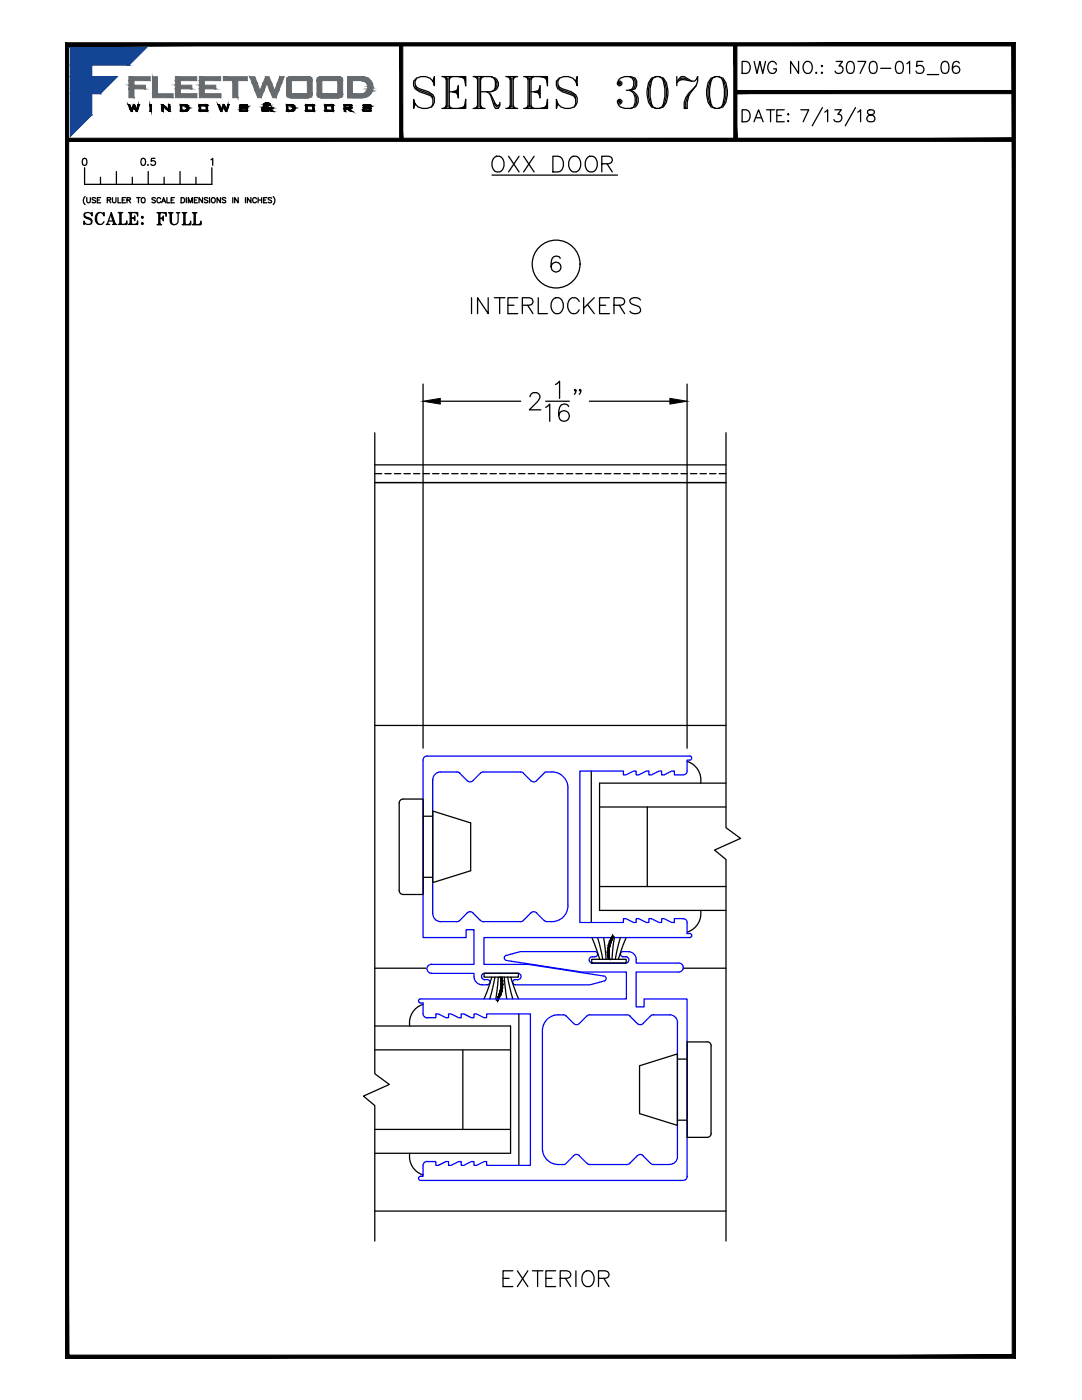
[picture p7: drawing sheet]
<svg xmlns="http://www.w3.org/2000/svg" width="216mm" height="279mm" viewBox="0 0 216 279" stroke-linecap="round" stroke-linejoin="round" font-family="sans-serif">
<defs><g id="words">
<text font-size="10.6" x="81.1" y="22.9">SERIES 3070</text>
<text font-size="7.5" x="97" y="36.3">OXX DOOR</text>
<g font-size="6.6">
<text x="92.8" y="63.9">INTERLOCKERS</text>
<text x="99.1" y="257.9">EXTERIOR</text>
</g>
<text font-size="6.2" x="165.5" y="16.2">3070-015_06</text>
<g font-size="5.7">
<text x="146.8" y="15.9">DWG NO.:</text>
<text x="30" y="46.2">FULL</text>
</g>
<g font-size="5.3">
<text x="146.8" y="25.4">DATE:</text>
<text x="15.5" y="45.9">SCALE:</text>
</g>
<text font-size="4.4" x="26.8" y="34.2">0.5</text>
</g></defs>
<!-- layer: SILL-PAN -->
<g fill="none" stroke="#000" stroke-width=".25">
<path d="M74.8 96.3h70.1M74.8 92.8h70.1M74.8 94.5h1.4M76.8 94.5h1.3M78.7 94.5h1.3M80.6 94.5h1.3M82.5 94.5h1.3M84.4 94.5h1.3M86.3 94.5h1.3M88.2 94.5h1.3M90.1 94.5h1.3M92 94.5h1.3"/>
<path d="M93.9 94.5h1.3M95.8 94.5h1.3M97.8 94.5h1.2M99.7 94.5h1.2M101.6 94.5h1.3M103.5 94.5h1.3M105.4 94.5h1.3M107.3 94.5h1.3M109.2 94.5h1.3M111.1 94.5h1.3M113 94.5h1.3M114.9 94.5h1.3"/>
<path d="M116.8 94.5h1.3M118.7 94.5h1.3M120.6 94.5h1.3M122.5 94.5h1.3M124.4 94.5h1.3M126.3 94.5h1.3M128.3 94.5h1.2M130.2 94.5h1.2M132.1 94.5h1.2M134 94.5h1.2M135.9 94.5h1.2M137.8 94.5h1.2"/>
<path d="M139.7 94.5h1.3M141.6 94.5h1.3M143.5 94.5h1.4M74.8 241.7h70.1"/>
</g>
<!-- layer: 0 -->
<path d="M74.8 86.4v127.9l2.9 2.1-5.2 2.4 2.3 1.8v27.1M144.9 86.4v78.8l2.9 2.1-5.2 2.3 2.3 1.9v76.2M74.8 144.8h70.1M74.8 193.2h10.2M136.3 193.2h8.6" fill="none" stroke="#000" stroke-width=".25"/>
<!-- layer: GLASS-VINYL -->
<g fill="none" stroke="#000" stroke-width=".25">
<path d="M118 153.9v30.2M137.1 152a3.9 3.9 0 0 1 2.7 4.3M144.9 156.3h-25.3v25.4h25.3M119.6 161.1h25.3M119.6 176.9h25.3M129.2 161.1v15.8M139.8 181.7a3.9 3.9 0 0 1-2.7 4.3M74.8 204.8h27.1v25.4h-27.1M74.8 209.5h27.1M84.4 200.4a3.9 3.9 0 0 0-2.6 4.4M92.4 209.5v15.9M103.5 202.3v30.3"/>
<path d="M74.8 225.4h27.1M81.8 230.2a3.9 3.9 0 0 0 2.6 4.3"/>
</g>
<!-- layer: VENT -->
<g fill="none" stroke="#00f" stroke-width=".25">
<path d="M84.4 151.7v35.4h8.6v-1.6h1.6v7h-8.5a.89 .89 0 0 0-.9 .9 .89 .89 0 0 0 .9 .8h8.5a1.77 1.77 0 0 0 1.6 2.3h1a.52 .52 0 0 0 .6-.5 .52 .52 0 0 0-.6-.5h-.5a.65 .65 0 0 1-.6-.6 .65 .65 0 0 1 .6-.7M85.2 150.9h52.4M85.2 150.9a.79 .79 0 0 0-.8 .8M87.9 154.1h3.3M87.9 154a1.61 1.61 0 0 0-1.6 1.6l.1 26.8a1.58 1.58 0 0 0 1.5 1.5h3.5l1.8-1.7a.79 .79 0 0 1 1.2 0M91.2 154l.5 .3 1.5 1.5M93.2 155.8a.79 .79 0 0 0 1.2 0M96.4 154.1h7.5M96.4 154l-.5 .3-1.6 1.5M103.9 154l.5 .3M104.4 154.3l1.5 1.5M105.9 155.8a.79 .79 0 0 0 1.2 0"/>
<path d="M110.1 154.1h-1.3l-1.8 1.7M110.1 154a3.2 3.2 0 0 1 3.2 3.2M113.3 157.2v23.6M137.1 153.8a.79 .79 0 0 1-.8 .8h-1.7v-.7h-.5l-1.6 .7h-.5v-.7h-.5l-1.5 .7h-.5v-.7h-.5l-1.6 .7h-.5v-.7h-.5l-1.5 .7h-.5v-.7h-8.7v30.2h8.7v-.8h.5l1.5 .8h.5v-.8h.5l1.6 .8h.5v-.8h.5l1.5 .8h.5v-.8h.5l1.6 .8h.5v-.8h1.7a.79 .79 0 0 1 .8 .8M137.6 151.7h-.5v2.2M137.6 150.9a.41 .41 0 0 1 .4 .4 .41 .41 0 0 1-.4 .4M83.9 199.3a.41 .41 0 0 0-.4 .5 .41 .41 0 0 0 .4 .4h.5M94.3 182.2l1.9 1.7h7.7l.5-.2M96.7 194.2h6.6M101 190.7l2.8-.8h14.9a.52 .52 0 0 1 .5 .5 .52 .52 0 0 1-.5 .5h-.5M101 190.7a.52 .52 0 0 0-.4 .5 .52 .52 0 0 0 .5 .5M101 191.7l15.1 2.3h8.9v5.4h-41.1"/>
<path d="M108.6 183.7l-1.5-1.5a.79 .79 0 0 0-1.2 0l-1.5 1.5M113.3 180.7a3.4 3.4 0 0 1-4.2 3.2l-.5-.2M118.2 192.2h6.6M118.2 190.9a.65 .65 0 0 0-.6 .7 .65 .65 0 0 0 .6 .6M124.8 190.9a.65 .65 0 0 1 .7 .7 .65 .65 0 0 1-.7 .6M125.4 189.9h-1.1a.52 .52 0 0 0-.5 .5 .52 .52 0 0 0 .5 .5h.5M125.4 189.9a1.72 1.72 0 0 1 1.5 2.3h8.5a.9 .9 0 0 1 .9 .9 .9 .9 0 0 1-.9 .9h-8.5v6.9h1.6v-1.5h8.6v35.4M137.1 184.1v2.2h.5M137.6 187.1h-41v5.4h8.9l15 2.3a.51 .51 0 0 1 .4 .5 .51 .51 0 0 1-.4 .5l-2.7 .7h-15a.51 .51 0 0 1-.5-.5 .51 .51 0 0 1 .5-.5h.5a.65 .65 0 0 0 .7-.6 .65 .65 0 0 0-.7-.7M137.6 186.3a.41 .41 0 0 1 .4 .4 .41 .41 0 0 1-.4 .4M84.4 200.1v2.2a.79 .79 0 0 0 .8 .8h1.8v-.8h.5l1.5 .8h.5v-.8h.5l1.5 .8h.5v-.8h.5l1.6 .8h.5v-.8h.5l1.5 .8h.5v-.8h8.7v30.3h-8.7v-.8h-.5l-1.5 .8h-.5v-.8h-.5l-1.6 .8h-.5v-.8h-.5l-1.5 .8h-.5v-.8h-.5l-1.5 .8h-.5v-.8h-1.8a.75 .75 0 0 0-.8 .8M111.4 202.5h1.2l.4 .2"/>
<path d="M111.4 202.5a3.2 3.2 0 0 0-3.2 3.2v23.5a3.2 3.2 0 0 0 3.2 3.2M112.9 202.8l1.6 1.5a.79 .79 0 0 0 1.1 0l1.5-1.5 .6-.3h7.6l1.9 1.8M130.4 202.5h3.2M130.4 202.5l-.6 .3-1.5 1.5a.79 .79 0 0 1-1.1 0M133.6 202.5a1.58 1.58 0 0 1 1.6 1.6M135.2 204.1v26.7a1.58 1.58 0 0 1-1.6 1.6M83.9 235.6h52.4M84.4 232.6v2.2h-.5a.41 .41 0 0 0-.4 .4 .41 .41 0 0 0 .4 .4M114.5 230.6l-1.8 1.8h-1.3M114.5 230.6a.79 .79 0 0 1 1.1 0M115.6 230.6l1.5 1.6 .6 .2h7.6l1.9-1.8M127.2 230.6a.79 .79 0 0 1 1.1 0"/>
<path d="M128.3 230.6l1.5 1.6 .6 .2M130.4 232.4h3.2M137.1 234.8a.79 .79 0 0 1-.8 .8"/>
</g>
<!-- layer: MISC -->
<path d="M80.4 159.5h4v19h-4M80.4 159.5a.79 .79 0 0 0-.7 .8v17.4a.79 .79 0 0 0 .7 .8M84.4 175.1h1.9M84.4 162.9h1.9M86.3 161.9l7.6 2.3v9.6l-7.6 2.3zM127.6 212.7l7.6-2.4v14.3l-7.6-2.4zM135.2 211.4h1.9M141.9 208.7v17.5M141.9 208.7a.79 .79 0 0 0-.8-.8h-4v19.1h4a.8 .8 0 0 0 .8-.8M135.2 223.6h1.9" fill="none" stroke="#000" stroke-width=".25"/>
<!-- layer: SEAL -->
<g fill="none" stroke="#000" stroke-width=".25">
<path d="M96.6 194.2h6.8v.8h-6.8zM98.1 195l-1.5 4.4M98.8 195l-1.1 4.4M99.4 195l-.5 4.4M100.6 195l.5 4.3M101.3 195l1 4.3M101.9 195l1.6 4.4M118.1 191.4h6.8v.8h-6.8zM118.1 187.1l1.5 4.3M119.2 187.1l1.1 4.3M120.4 187.1l.5 4.3M122.6 187.1l-.5 4.3"/>
<path d="M123.8 187.1l-1 4.3M124.9 187.1l-1.5 4.3"/>
</g>
<g fill="#000" stroke="#000" stroke-width=".2">
<path d="M99.8 195l.5 .7-.1-.7zM99.8 195l.5 .7h-.4zM99.9 195.7l.4 .7v-.7zM99.9 195.7l.4 .7h-.3zM100 196.4l.3 .7v-.7zM100 196.4l.3 .7h-.4zM99.9 197.1l.3 .7 .1-.7zM99.9 197.1l.3 .7-.4-.1zM99.8 197.7l.2 .8 .2-.7zM99.8 197.7l.2 .8-.4-.1zM99.6 198.4l.1 .8 .3-.7zM99.6 198.4l.1 .8-.4-.2zM99.3 199v.8l.4-.6zM99.3 199v.8l-.3-.2z"/>
<path d="M121.2 190.8l.1 .7 .4-.1zM121.2 190.8h.4l.1 .6zM121.2 190.1v.7h.4zM121.2 190.1h.4v.7zM121.2 189.4v.7h.4zM121.2 189.4h.4v.7zM121.4 188.7l-.2 .7h.4zM121.4 188.7h.3l-.1 .7zM121.6 188l-.2 .7h.3zM121.6 188l.3 .1-.2 .6zM121.9 187.3l-.3 .7 .3 .1zM121.9 187.3l.3 .2-.3 .6zM122.2 186.7l-.3 .6 .3 .2zM122.2 186.7l.3 .2-.3 .6z"/>
</g>
<!-- layer: TEXT -->
<g fill="none" stroke="#000" stroke-width=".25">
<path d="M98.2 34.9h25M111.8 51.6a.92 .92 0 0 0-.9-.5 .92 .92 0 0 0-.8 .6 2.22 2.22 0 0 0 .3 2.4 .99 .99 0 0 0 1.5-.4 .99 .99 0 0 0-.7-1.4 .99 .99 0 0 0-1.2 .9M84.4 76.6v72.7M105.8 79.2a.9 .9 0 0 1 .6-.8h.7a.85 .85 0 0 1 .5 1.3l-2 2.1h2.3M110.8 76.7l.9-.6v3.4M114.9 77.9l-.2 .1-.1-.1 .1-.2a.64 .64 0 0 1-.1 1M115.9 77.9l-.2 .1-.1-.1 .1-.2a.66 .66 0 0 1-.1 1M137.1 76.6v72.7M87.8 80.1h16.1M108.9 81.3l.8-.7v3.5M108.9 80.1h4.7M113.5 81.1a.99 .99 0 0 0-1-.5 .99 .99 0 0 0-.8 .7 2.49 2.49 0 0 0 .3 2.6 1.06 1.06 0 0 0 1.5-.4 1.06 1.06 0 0 0-.7-1.5 1.06 1.06 0 0 0-1.3 .9"/>
<path d="M117.6 80.1h16.1"/>
<circle cx="111" cy="52.7" r="4.8"/>
</g>
<path d="M84.4 80.1l3.4-.6v1.1zM133.7 79.5l3.4 .6-3.4 .5z" fill="#000" stroke="#000" stroke-width=".2"/>
<!-- layer: DIM -->
<g fill="#000" stroke="#000" stroke-width=".2">
<path d="M37 22h.5zM37.3 21.4h.3zM47.9 21.5h1.4zM48.1 21.7h1.3zM47.8 21.9l.3-.1zM49.1 21.1l.2 .1zM52.8 20.7h1zM53.5 21h.4zM54 21.4l.2-.1 .1 .1zM58.1 21.1h.6zM69.8 21.1h.4zM72.6 21.6h1.4z"/>
<path d="M72.7 21.7h1.3zM72.5 21.9l.2-.1zM73.7 21.1l.3 .1z"/>
<path d="M79.7 8.9l.7 19v-19zM79.7 8.9l.7 19h-.7z"/>
<path d="M146.7 18.1v.6l55.6-.6zM146.7 18.7l55.6-.6v.6z"/>
<path d="M146.4 8.9l.6 19v-19zM146.4 8.9l.6 19h-.6z"/>
<path d="M13.4 27.6v.6l188.9-.6zM13.4 28.2l188.9-.6v.6z"/>
<path d="M25.6 20.9l.7 .9-.4-.9zM25.6 20.9l.7 .9h-.4z"/>
<path d="M25.9 21.8l.4 .4 .2-.4zM25.9 21.8l.4 .4h-.2z"/>
<path d="M26.5 21.3v.5l.2-.5zM26.5 21.3v.5h-.2z"/>
<path d="M26.6 20.9l.4 .4-.1-.4zM26.6 20.9l.4 .4h-.5z"/>
<path d="M26.7 21.3l.5 .5-.2-.5zM26.7 21.3l.5 .5h-.3z"/>
<path d="M26.9 21.8l.4 .4 .2-.4zM26.9 21.8l.4 .4h-.2z"/>
<path d="M27.6 20.9l-.1 .9 .4-.9zM27.6 20.9l-.1 .9h-.3z"/>
<path d="M29.9 20.9l.3 1.3v-1.3zM29.9 20.9l.3 1.3h-.3zM29.9 22.2h.3zM29.9 22.2h.3z"/>
<path d="M32.3 20.9l.7 .4-.5-.4zM32.3 20.9l.7 .4h-.7z"/>
<path d="M32.3 21.3l.3 .5v-.5zM32.3 21.3l.3 .5h-.3z"/>
<path d="M32.3 21.8l.3 .4v-.4zM32.3 21.8l.3 .4h-.3z"/>
<path d="M32.6 21.3l1 .5-.6-.5zM32.6 21.3l1 .5h-.4z"/>
<path d="M33.6 20.9l.3 .4v-.4zM33.6 20.9l.3 .4h-.3z"/>
<path d="M33.6 21.3l.3 .5v-.5zM33.6 21.3l.3 .5h-.3z"/>
<path d="M33.2 21.8l.7 .4v-.4zM33.2 21.8l.7 .4h-.2z"/>
<path d="M36 21.1l.3 .9v-.9zM36 21.1l.3 .9h-.3z"/>
<path d="M36 20.9h1.1zM36 20.9h1.1z"/>
<path d="M36 22.2h1zM36 22.2h1.1z"/>
<path d="M36 20.9h1.2zM36 20.9h1.2z"/>
<path d="M36 20.9l1.3 .1zM36 20.9l1.3 .1z"/>
<path d="M36 22.2h1.2zM36 22.2h1.1z"/>
<path d="M36 21h1.4zM36 21h1.4z"/>
<path d="M36 22.1h1.3zM36 22.1l1.2 .1z"/>
<path d="M36 21l1.5 .1zM36 21l1.5 .1z"/>
<path d="M36 22.1h1.4zM36 22.1h1.3z"/>
<path d="M36.9 21.1h.6zM36.9 21.1h.6z"/>
<path d="M37 21.1h.5zM37 21.1h.5z"/>
<path d="M36 22h1.5zM36 22l1.4 .1z"/>
<path d="M37 21.1h.5zM37 21.1h.5z"/>
<path d="M37 21.1l.6 .1zM37 21.1l.6 .1z"/>
<path d="M37 22h.5zM37 22h.5zM36.9 22h.6z"/>
<path d="M37.1 21.2h.5zM37.1 21.2h.5z"/>
<path d="M37.1 21.9h.5zM37 22h.5zM37 22h.5z"/>
<path d="M37.2 21.2l.4 .1zM37.2 21.2l.4 .1z"/>
<path d="M37.2 21.3h.4zM37.2 21.3h.4z"/>
<path d="M37.2 21.9h.4zM37.2 21.9h.4z"/>
<path d="M37.2 21.9h.4zM37.1 21.9h.5z"/>
<path d="M37.2 21.3l.4 .1zM37.2 21.3l.4 .1zM37.3 21.4h.3z"/>
<path d="M37.2 21.8h.4zM37.2 21.8l.4 .1z"/>
<path d="M37.3 21.4h.4zM37.3 21.4h.4z"/>
<path d="M37.3 21.7l.3 .1zM37.3 21.7l.3 .1z"/>
<path d="M37.3 21.8h.3zM37.3 21.8h.3z"/>
<path d="M37.3 21.4l.4 .1zM37.3 21.4l.4 .1z"/>
<path d="M37.3 21.5h.4zM37.3 21.5h.4z"/>
<path d="M37.3 21.5l.4 .1zM37.3 21.5l.4 .1z"/>
<path d="M37.3 21.6h.4zM37.3 21.6h.4z"/>
<path d="M37.3 21.6l.4 .1zM37.3 21.6l.4 .1z"/>
<path d="M37.3 21.7h.4zM37.3 21.7h.3z"/>
<path d="M39.7 21.1l.4 .9v-.9zM39.7 21.1l.4 .9h-.4z"/>
<path d="M40 20.9h1.2zM39.9 20.9h1.3z"/>
<path d="M39.9 20.9h1.4zM39.9 20.9h1.4z"/>
<path d="M39.9 22.2h1.3zM39.9 22.2h1.3z"/>
<path d="M39.9 20.9h1.4zM39.8 20.9h1.5z"/>
<path d="M39.9 22.2h1.4zM39.9 22.2h1.3z"/>
<path d="M39.8 20.9h1.5zM39.8 20.9h1.5z"/>
<path d="M39.8 22.2h1.5zM39.8 22.2h1.5z"/>
<path d="M39.8 20.9l1.6 .1zM39.8 20.9l1.6 .1z"/>
<path d="M39.8 22.2h1.5zM39.8 22.2h1.5z"/>
<path d="M39.8 21h1.6zM39.8 21h1.6z"/>
<path d="M39.8 22.2h1.6zM39.8 22.2h1.5z"/>
<path d="M39.8 21h1.6zM39.8 21h1.6z"/>
<path d="M39.8 22.1h1.6zM39.8 22.1l1.6 .1z"/>
<path d="M39.7 21l1.7 .1zM39.7 21l1.7 .1z"/>
<path d="M39.7 21.1h1.7zM39.7 21.1h1.7z"/>
<path d="M41.1 21.1l.3 .9v-.9zM41.1 21.1l.3 .9h-.3z"/>
<path d="M39.7 22h1.7zM39.7 22h1.7z"/>
<path d="M39.7 22l1.7 .1zM39.7 22l1.7 .1z"/>
<path d="M39.7 22.1h1.7zM39.7 22.1h1.7z"/>
<path d="M43.5 20.9l.7 .9-.4-.9zM43.5 20.9l.7 .9h-.4z"/>
<path d="M43.8 21.8l.4 .4 .2-.4zM43.8 21.8l.4 .4h-.2z"/>
<path d="M44.4 21.3v.5l.2-.5zM44.4 21.3v.5h-.2z"/>
<path d="M44.5 20.9l.4 .4-.1-.4zM44.5 20.9l.4 .4h-.5z"/>
<path d="M44.6 21.3l.5 .5-.2-.5zM44.6 21.3l.5 .5h-.3z"/>
<path d="M44.8 21.8l.4 .4 .2-.4zM44.8 21.8l.4 .4h-.2z"/>
<path d="M45.5 20.9l-.1 .9 .4-.9zM45.5 20.9l-.1 .9h-.3z"/>
<path d="M47.8 21.9l.3 .1zM47.8 21.9l.3 .1z"/>
<path d="M47.9 21.1h.3zM47.9 21.1h.3z"/>
<path d="M47.9 21.1l.3 .3v-.3zM47.9 21.1l.3 .3h-.3zM47.9 21.4h.3zM47.9 21.4h.3z"/>
<path d="M49.1 21.1l.2 .1zM49.1 21.2h.2z"/>
<path d="M48.1 20.9h1zM48.1 20.9h1z"/>
<path d="M49.1 21.7h.3zM49.1 21.7h.3z"/>
<path d="M47.9 21.4h1.3zM47.9 21.4h1.3z"/>
<path d="M48.1 20.9h1.1zM48.1 20.9h1.1z"/>
<path d="M48.1 20.9h1.1zM48.1 20.9h1.1z"/>
<path d="M48.1 20.9h1.1zM48 20.9h1.2z"/>
<path d="M48 22.2h1.2zM48 22.2h1.1z"/>
<path d="M48 20.9h1.2zM48 20.9h1.2z"/>
<path d="M48 20.9h1.2zM48 20.9h1.2z"/>
<path d="M47.9 21.4h1.3zM47.9 21.4h1.3z"/>
<path d="M47.9 21.4h1.4zM47.9 21.4h1.4z"/>
<path d="M48 22.2h1.2zM48 22.2h1.2z"/>
<path d="M48 20.9h1.3zM48 20.9h1.3z"/>
<path d="M48 20.9h1.3zM48 20.9h1.3z"/>
<path d="M47.9 21.4l1.4 .1zM47.9 21.4l1.4 .1z"/>
<path d="M47.9 22.2h1.4zM47.9 22.2h1.3z"/>
<path d="M47.9 20.9l1.4 .1zM47.9 20.9l1.4 .1z"/>
<path d="M47.9 21h1.4zM47.9 21h1.4z"/>
<path d="M47.9 21.5h1.4zM47.9 21.5h1.4z"/>
<path d="M47.9 21.5h1.4zM47.9 21.5h1.4zM47.9 21.5h1.4z"/>
<path d="M47.9 22.2h1.4zM47.9 22.2h1.4z"/>
<path d="M47.9 21h1.4zM47.9 21h1.4z"/>
<path d="M47.9 21h1.4zM47.9 21h1.4z"/>
<path d="M47.9 21h1.4zM47.9 21h1.4z"/>
<path d="M47.9 21.5l1.4 .1zM47.9 21.5l1.4 .1zM47.9 21.6h1.4zM47.9 21.6h1.4z"/>
<path d="M47.9 22.2h1.4zM47.9 22.2h1.4z"/>
<path d="M47.9 21l1.4 .1zM47.9 21l1.4 .1zM47.9 21.1h1.4zM47.9 21.1h1.4z"/>
<path d="M47.9 21.1h1.4zM47.9 21.1h1.4z"/>
<path d="M49.1 21.1h.2zM49.1 21.1h.2z"/>
<path d="M47.9 21.6h1.5zM47.9 21.6h1.5z"/>
<path d="M47.9 22.1h1.4zM47.9 22.1l1.4 .1z"/>
<path d="M47.9 21.6h1.5zM47.9 21.6h1.5z"/>
<path d="M47.9 21.6h1.5zM47.9 21.6h1.5z"/>
<path d="M48 21.6h1.4zM48 21.6h1.4z"/>
<path d="M48 21.6h1.4zM48 21.6h1.4z"/>
<path d="M47.8 22l1.6 .1zM47.8 22l1.6 .1z"/>
<path d="M47.8 22.1h1.6zM47.8 22.1h1.5z"/>
<path d="M48 21.6l1.4 .1zM48 21.6l1.4 .1zM48.1 21.7h1.3z"/>
<path d="M48.1 21.7h1.3zM48.1 21.7h1.3z"/>
<path d="M49.1 21.7l.3 .3v-.3zM49.1 21.7l.3 .3h-.3z"/>
<path d="M47.8 22h1.6zM47.8 22h1.6z"/>
<path d="M52.3 21.7h.3zM52.3 21.7h.3zM52.3 21.7h.3zM52.3 21.7h.3z"/>
<path d="M52.3 21.7h.3zM52.3 21.7h.3zM52.3 21.7h.3zM52.3 21.7h.3z"/>
<path d="M52.3 21.7l.3 .3v-.3zM52.3 21.7l.3 .3h-.3z"/>
<path d="M52.3 21.7h.3zM52.3 21.7h.3zM52.3 21.7h.3zM52.3 21.7h.3z"/>
<path d="M52.3 21.7h.4zM52.3 21.7h.3zM52.3 21.7h.3zM52.3 21.7h.3z"/>
<path d="M52.3 21.6h.4zM52.3 21.6l.4 .1z"/>
<path d="M52.3 21.6h.5zM52.3 21.6h.4z"/>
<path d="M52.4 21.6h.4zM52.4 21.6h.4z"/>
<path d="M52.4 21.5h.5zM52.4 21.5l.4 .1z"/>
<path d="M52.4 21.5h.5zM52.4 21.5h.5z"/>
<path d="M52.7 20.9l.3 .1zM52.7 20.9l.3 .1zM52.7 21h.3zM52.7 21h.3z"/>
<path d="M52.7 21h.3zM52.7 21h.3z"/>
<path d="M52.7 21h.3zM52.7 21h.3z"/>
<path d="M52.7 21h.3zM52.7 21h.3zM52.7 21h.3zM52.7 21h.3z"/>
<path d="M52.7 21h.4zM52.7 21h.4z"/>
<path d="M52.5 21.4h.5zM52.4 21.5h.5z"/>
<path d="M52.7 21l.4 .1zM52.7 21l.4 .1z"/>
<path d="M52.7 21.1h.5zM52.7 21.1h.5z"/>
<path d="M52.7 21.1h.5zM52.7 21.1h.5z"/>
<path d="M52.7 21.1l.6 .1zM52.7 21.1l.6 .1z"/>
<path d="M52.7 21.2h.6zM52.7 21.2h.6z"/>
<path d="M52.8 21.2l.5 .1zM52.8 21.2l.5 .1z"/>
<path d="M52.8 21.3l.8 .1-.3-.1zM52.5 21.4l.3-.1 .8 .1z"/>
<path d="M52.5 22.2h1zM52.5 22.2h.9z"/>
<path d="M52.5 22.2h1zM52.5 22.2h1zM52.5 22.2h1zM52.5 22.2h1z"/>
<path d="M52.4 22.2h1.1zM52.4 22.2h1.1z"/>
<path d="M52.4 22.2h1.1zM52.4 22.2h1.1zM52.5 22.2h1zM52.5 22.2h1z"/>
<path d="M53 21.4l.8 .2-.2-.2zM53 21.4l.8 .2h-.5z"/>
<path d="M52.4 22.2h1.2zM52.4 22.2h1.1z"/>
<path d="M52.4 22.2h1.2zM52.4 22.2h1.2z"/>
<path d="M52.9 20.6h.7zM52.9 20.6h.7zM52.9 20.6h.7zM52.9 20.6h.7z"/>
<path d="M52.4 22.2h1.2zM52.4 22.2h1.2z"/>
<path d="M52.9 20.6h.8zM52.9 20.6h.8z"/>
<path d="M52.3 22.1h1.3zM52.3 22.1l1.3 .1z"/>
<path d="M52.9 20.6h.8zM52.9 20.6h.8z"/>
<path d="M52.9 20.6h.8zM52.8 20.6h.9z"/>
<path d="M52.3 22.1h1.4zM52.3 22.1h1.3z"/>
<path d="M52.8 20.6h.9zM52.8 20.6h.9z"/>
<path d="M52.8 20.6l1 .1zM52.8 20.6l1 .1z"/>
<path d="M52.3 22h1.4zM52.3 22h1.5z"/>
<path d="M52.3 22h1.4zM52.3 22l1.4 .1z"/>
<path d="M52.8 20.7h1zM52.8 20.7h1zM52.8 20.7h1z"/>
<path d="M53.3 21.6h.5zM53.3 21.6h.5z"/>
<path d="M52.8 20.7h1zM52.8 20.7h1z"/>
<path d="M52.7 20.7h1.1zM52.7 20.7h1.1z"/>
<path d="M52.7 20.7l1.1 .1zM52.7 20.7l1.1 .1z"/>
<path d="M52.7 20.8h1.2zM52.7 20.8h1.2z"/>
<path d="M52.7 20.8h1.2zM52.7 20.8h1.2zM52.7 20.8h1.2zM52.7 20.8h1.2z"/>
<path d="M52.7 20.8l1.2 .1zM52.7 20.8l1.2 .1z"/>
<path d="M52.7 20.9h1.2zM52.7 20.9h1.2z"/>
<path d="M53.5 20.9l.4 .1v-.1zM53.5 20.9l.4 .1h-.4z"/>
<path d="M53.5 21.8h.5zM53.5 21.8h.5z"/>
<path d="M53.5 21.8l.7 .2zM53.4 22l.1-.2 .7 .2z"/>
<path d="M53.4 22h.8zM53.4 22h.8z"/>
<path d="M53.4 22h.8zM53.4 22h.8zM53.4 22h.8zM53.4 22h.8z"/>
<path d="M53.4 22h.8zM53.3 22h.9z"/>
<path d="M52.3 22h1.9zM52.3 22h1.9z"/>
<path d="M52.3 22h2zM52.3 22h2z"/>
<path d="M53.8 21.6h.5zM53.8 21.6h.5z"/>
<path d="M53.3 21.6l.7 .2 .3-.2zM53.3 21.6l.7 .2h-.5z"/>
<path d="M53.8 22l.7 .2-.2-.2zM53.8 22l.7 .2h-.5z"/>
<path d="M54 21.4l.4 .1zM54 21.4l.4 .1h-.5z"/>
<path d="M53.9 21.5l.4 .1 .1-.1zM53.8 21.6l.1-.1 .4 .1z"/>
<path d="M57.2 21.1l.3 .9v-.9zM57.2 21.1l.3 .9h-.3z"/>
<path d="M57.2 20.9h1.1zM57.2 20.9h1.1z"/>
<path d="M57.2 22.2h.9zM57.2 22.2h1.1z"/>
<path d="M57.2 20.9h1.2zM57.2 20.9h1.2z"/>
<path d="M57.2 20.9l1.3 .1zM57.2 20.9l1.3 .1z"/>
<path d="M57.2 22.2h1.2zM57.2 22.2h1.1z"/>
<path d="M57.2 21h1.4zM57.2 21h1.4z"/>
<path d="M57.2 22.1h1.3zM57.2 22.1l1.2 .1z"/>
<path d="M57.2 21l1.5 .1zM57.2 21l1.5 .1z"/>
<path d="M57.2 22.1h1.4zM57.2 22.1h1.3z"/>
<path d="M58.1 21.1h.6zM58.1 21.1h.6zM58.1 21.1h.6z"/>
<path d="M57.2 22h1.5zM57.2 22l1.4 .1z"/>
<path d="M58.2 21.1h.5zM58.2 21.1h.5z"/>
<path d="M58.2 22h.5zM58.1 22h.6z"/>
<path d="M58.1 22h.6zM58.1 22h.6z"/>
<path d="M58.2 21.1l.5 .1zM58.2 21.1l.5 .1z"/>
<path d="M58.2 22h.5zM58.2 22h.5z"/>
<path d="M58.3 21.2h.5zM58.3 21.2h.5z"/>
<path d="M58.3 21.9h.4zM58.2 22h.5z"/>
<path d="M58.4 21.2l.4 .1zM58.4 21.2l.4 .1z"/>
<path d="M58.4 21.9h.4zM58.3 21.9h.4z"/>
<path d="M58.4 21.3h.4zM58.4 21.3h.4z"/>
<path d="M58.4 21.3l.4 .1zM58.4 21.3l.4 .1zM58.5 21.4h.3zM58.5 21.4h.3z"/>
<path d="M58.4 21.8l.4 .1zM58.4 21.9h.4z"/>
<path d="M58.4 21.9h.4zM58.4 21.9h.4z"/>
<path d="M58.5 21.4h.3zM58.5 21.4h.3z"/>
<path d="M58.5 21.4l.3 .1zM58.5 21.4l.3 .1z"/>
<path d="M58.5 21.7h.3zM58.5 21.7h.3z"/>
<path d="M58.5 21.7l.3 .1zM58.5 21.7l.3 .1z"/>
<path d="M58.5 21.8h.3zM58.5 21.8h.3z"/>
<path d="M58.5 21.5h.3zM58.5 21.5h.3z"/>
<path d="M58.5 21.5l.3 .1zM58.5 21.5l.3 .1z"/>
<path d="M58.5 21.6h.3zM58.5 21.6h.3z"/>
<path d="M58.5 21.6h.3zM58.5 21.6l.3 .1z"/>
<path d="M61 21.1l.3 .9v-.9zM61 21.1l.3 .9h-.3z"/>
<path d="M61.2 20.9h1.3zM61.2 20.9h1.3z"/>
<path d="M61.2 20.9h1.3zM61.2 20.9h1.3z"/>
<path d="M61.2 22.2h1.3zM61.2 22.2h1.2z"/>
<path d="M61.2 20.9h1.4zM61.1 20.9h1.5z"/>
<path d="M61.2 22.2h1.4zM61.2 22.2h1.3z"/>
<path d="M61.1 20.9h1.5zM61.1 20.9h1.5z"/>
<path d="M61.1 22.2h1.5zM61.1 22.2h1.5z"/>
<path d="M61.1 20.9l1.5 .1zM61.1 20.9l1.5 .1z"/>
<path d="M61 21h1.7zM61 21h1.7z"/>
<path d="M61.1 22.2h1.5zM61.1 22.2h1.5z"/>
<path d="M61 21h1.7zM61 21h1.7z"/>
<path d="M61 22.1h1.7zM61 22.1l1.6 .1z"/>
<path d="M61 21l1.7 .1zM61 21l1.7 .1z"/>
<path d="M61 22.1h1.7zM61 22.1h1.7z"/>
<path d="M61 21.1h1.7zM61 21.1h1.7z"/>
<path d="M62.4 21.1l.3 .9v-.9zM62.4 21.1l.3 .9h-.3z"/>
<path d="M61 22l1.7 .1zM61 22l1.7 .1z"/>
<path d="M61 22.1h1.7zM61 22.1h1.7z"/>
<path d="M64.8 21.1l.4 .9v-.9zM64.8 21.1l.4 .9h-.4z"/>
<path d="M65.1 20.9h1.2zM65 20.9h1.3z"/>
<path d="M65 20.9h1.4zM65 20.9h1.4z"/>
<path d="M65 22.2h1.3zM65 22.2h1.3z"/>
<path d="M65 20.9h1.4zM64.9 20.9h1.5z"/>
<path d="M65 22.2h1.4zM65 22.2h1.3z"/>
<path d="M64.9 20.9h1.5zM64.9 20.9h1.5z"/>
<path d="M64.9 22.2h1.5zM64.9 22.2h1.5z"/>
<path d="M64.9 20.9l1.6 .1zM64.9 20.9l1.6 .1z"/>
<path d="M64.9 21h1.6zM64.9 21h1.6z"/>
<path d="M64.9 22.2h1.6zM64.9 22.2h1.5z"/>
<path d="M64.9 22.1h1.6zM64.9 22.1l1.6 .1z"/>
<path d="M64.9 21h1.6zM64.9 21h1.6z"/>
<path d="M64.8 22.1h1.7zM64.8 22.1h1.7z"/>
<path d="M64.8 21l1.7 .1zM64.8 21l1.7 .1z"/>
<path d="M64.8 21.1h1.7zM64.8 21.1h1.7z"/>
<path d="M66.2 21.1l.3 .9v-.9zM66.2 21.1l.3 .9h-.3z"/>
<path d="M64.8 22l1.7 .1zM64.8 22l1.7 .1z"/>
<path d="M64.8 22.1h1.7zM64.8 22.1h1.7z"/>
<path d="M68.7 21.1l.3 .4v-.4zM68.7 21.1l.3 .4h-.3z"/>
<path d="M68.7 21.7l.3 .5v-.5zM68.7 21.7l.3 .5h-.3z"/>
<path d="M69.3 21.7l1 .5-.6-.5zM69.3 21.7l1 .5h-.4z"/>
<path d="M69.8 21.1h.4zM69.8 21.1h.4zM69.8 21.1h.4zM69.8 21.1h.4z"/>
<path d="M69.8 21.5h.4zM69.8 21.5h.4zM69.8 21.5h.4z"/>
<path d="M68.7 20.9h1.3zM68.7 20.9h1.3z"/>
<path d="M68.7 21.7h1.3zM68.7 21.7h1.3z"/>
<path d="M68.7 21.7h1.3zM68.7 21.7h1.2z"/>
<path d="M68.7 20.9h1.3zM68.7 20.9h1.3z"/>
<path d="M68.7 20.9h1.3zM68.7 20.9h1.3z"/>
<path d="M68.7 20.9h1.4zM68.7 20.9h1.4z"/>
<path d="M68.7 21.7h1.4zM68.7 21.7h1.3z"/>
<path d="M68.7 20.9l1.4 .1zM68.7 20.9l1.4 .1z"/>
<path d="M68.7 21.7h1.4zM68.7 21.7h1.4z"/>
<path d="M68.7 21h1.4zM68.7 21h1.4z"/>
<path d="M68.7 21h1.5zM68.7 21h1.5z"/>
<path d="M68.7 21.6h1.4zM68.7 21.6l1.4 .1z"/>
<path d="M68.7 21l1.5 .1zM68.7 21l1.5 .1z"/>
<path d="M68.7 21.6h1.5zM68.7 21.6h1.4z"/>
<path d="M68.7 21.1h1.5zM68.7 21.1h1.5z"/>
<path d="M69.8 21.1h.4zM69.8 21.1h.4zM69.8 21.1h.4z"/>
<path d="M69.8 21.1h.4zM69.8 21.1h.4zM69.8 21.1h.4zM69.8 21.1h.4z"/>
<path d="M69.8 21.1l.4 .1zM69.8 21.1l.4 .1zM69.9 21.2h.3zM69.9 21.2h.3z"/>
<path d="M69.9 21.2l.3 .2v-.2zM69.9 21.2l.3 .2h-.3zM69.9 21.4h.3zM69.9 21.4h.3z"/>
<path d="M69.9 21.4h.3zM69.9 21.4h.3zM69.8 21.4h.4zM69.8 21.4h.4z"/>
<path d="M69.8 21.4l.4 .1zM69.8 21.4l.4 .1zM69.8 21.5h.4z"/>
<path d="M69.8 21.5h.4zM69.8 21.5h.4zM69.8 21.5h.4zM69.8 21.5h.4z"/>
<path d="M68.7 21.5h1.5zM68.7 21.5h1.5z"/>
<path d="M68.7 21.5h1.5zM68.7 21.5l1.5 .1z"/>
<path d="M72.5 21.9l.2 .1zM72.5 21.9l.2 .1z"/>
<path d="M72.5 21.1h.3zM72.5 21.1h.3z"/>
<path d="M72.5 21.1l.3 .3v-.3zM72.5 21.1l.3 .3h-.3zM72.5 21.4h.3zM72.5 21.4h.3z"/>
<path d="M73.7 21.1l.3 .1zM73.7 21.2h.3z"/>
<path d="M73.7 21.7h.3zM73.7 21.7h.3z"/>
<path d="M72.8 20.9h.9zM72.7 20.9h1z"/>
<path d="M72.5 21.4h1.3zM72.5 21.4h1.3z"/>
<path d="M72.7 20.9h1.1zM72.7 20.9h1.1z"/>
<path d="M72.7 20.9h1.1zM72.7 20.9h1.1zM72.7 20.9h1.1zM72.7 20.9h1.1z"/>
<path d="M72.7 22.2h1.1zM72.7 22.2h1z"/>
<path d="M72.7 20.9h1.2zM72.6 20.9h1.3zM72.6 20.9h1.3zM72.6 20.9h1.3z"/>
<path d="M72.6 22.2h1.2zM72.6 22.2h1.2z"/>
<path d="M72.6 20.9h1.3zM72.6 20.9h1.3z"/>
<path d="M72.5 21.4h1.4zM72.5 21.4h1.4z"/>
<path d="M72.5 21.4l1.4 .1zM72.5 21.4l1.4 .1zM72.5 21.5h1.4zM72.5 21.5h1.4z"/>
<path d="M72.6 20.9h1.3zM72.6 20.9h1.3z"/>
<path d="M72.6 22.2h1.3zM72.6 22.2h1.2z"/>
<path d="M72.6 20.9l1.3 .1zM72.6 20.9l1.3 .1z"/>
<path d="M72.5 21.5h1.4zM72.5 21.5h1.4z"/>
<path d="M72.6 21h1.3zM72.5 21h1.4zM72.5 21h1.4zM72.5 21h1.4z"/>
<path d="M72.5 21.5h1.4zM72.5 21.5h1.4z"/>
<path d="M72.5 22.2h1.4zM72.5 22.2h1.4z"/>
<path d="M72.5 21h1.5zM72.5 21h1.5zM72.5 21h1.5zM72.5 21h1.5z"/>
<path d="M72.5 21.5h1.5zM72.5 21.5h1.5z"/>
<path d="M72.5 22.2h1.4zM72.5 22.2h1.4z"/>
<path d="M72.5 21l1.5 .1zM72.5 21l1.5 .1zM72.5 21.1h1.5zM72.5 21.1h1.5z"/>
<path d="M72.5 21.5l1.5 .1zM72.5 21.5l1.5 .1z"/>
<path d="M72.5 21.6h1.5zM72.5 21.6h1.5zM72.6 21.6h1.4zM72.6 21.6h1.4z"/>
<path d="M72.5 22.1h1.5zM72.5 22.1l1.4 .1z"/>
<path d="M72.5 21.1h1.5zM72.5 21.1h1.5z"/>
<path d="M73.7 21.1h.3zM73.7 21.1h.3z"/>
<path d="M72.6 21.6h1.4zM72.6 21.6h1.4zM72.6 21.6h1.4z"/>
<path d="M72.5 22.1h1.5zM72.5 22.1h1.5z"/>
<path d="M72.6 21.6h1.4zM72.6 21.6h1.4z"/>
<path d="M72.6 21.6l1.4 .1zM72.6 21.6l1.4 .1zM72.7 21.7h1.3z"/>
<path d="M72.7 21.7h1.3zM72.7 21.7h1.3z"/>
<path d="M73.7 21.7l.3 .3v-.3zM73.7 21.7l.3 .3h-.3z"/>
<path d="M72.5 22h1.5zM72.5 22h1.5z"/>
<path d="M72.5 22h1.5zM72.5 22l1.5 .1z"/>
<path d="M13.1 271.1l188.9-.7h-188.3zM13.1 271.1l188.9-.7 .6 .7zM202 9.2v261.2l.6 .7zM202.6 8.5v262.6l-.6-261.9zM13.7 9.2h188.3l.6-.7zM13.1 8.5h189.5l-188.9 .7zM13.1 8.5l.6 261.9v-261.2zM13.1 8.5l.6 261.9-.6 .7z"/>
</g>
<g fill="#144494" stroke="#144494" stroke-width=".2">
<path d="M14 18.7h4.3v4.2z"/>
<path d="M14 9.5l11.7 3.5 3.5-3.5zM14 9.5l11.7 3.5h-11.7z"/>
<path d="M14 13l4.3 2.3v-2.3zM14 13l4.3 2.3h-4.3z"/>
<path d="M14 15.3l6 3.4 3.4-3.4zM14 15.3l6 3.4h-6z"/>
<path d="M14 18.7v4.2h4.3zM14 22.9h4.3l-4.3 4.3z"/>
</g>
<g fill="#656b6f" stroke="#656b6f" stroke-width=".2">
<path d="M25.7 15.3l4.3 .8v-.8zM25.7 15.3l4.3 .8h-4.3z"/>
<path d="M25.7 16.1l1 .9v-.9zM25.7 16.1l1 .9h-1z"/>
<path d="M25.7 17l3.3 .7v-.7zM25.7 17l3.3 .7h-3.3z"/>
<path d="M25.7 17.7l1 1.8v-1.8zM25.7 17.7l1 1.8h-1z"/>
<path d="M69.3 15.3h3.4zM69.3 15.3h3.4z"/>
<path d="M69.3 15.3l3.8 .2zM69.3 15.3l3.8 .2h-3.8z"/>
<path d="M69.3 15.5l4.1 .1-.3-.1zM69.3 15.5l4.1 .1h-4.1z"/>
<path d="M69.3 15.6l4.4 .3-.3-.3zM69.3 15.6l4.4 .3h-4.4z"/>
<path d="M69.3 15.9l4.6 .2-.2-.2zM69.3 15.9l4.6 .2h-4.6z"/>
<path d="M72.1 16.1h1.9zM72.1 16.1h1.9z"/>
<path d="M72.3 16.1l1.7 .1zM72.3 16.1l1.7 .1z"/>
<path d="M72.5 16.2h1.5zM72.5 16.2h1.5z"/>
<path d="M72.6 16.2l1.5 .1-.1-.1zM72.6 16.2l1.5 .1z"/>
<path d="M72.8 16.3l1.4 .1-.1-.1zM72.8 16.3l1.4 .1h-1.2z"/>
<path d="M73 16.4l1.2 .1zM73 16.4l1.2 .1z"/>
<path d="M73 16.5l1.2 .1v-.1zM73 16.5l1.2 .1h-1.1z"/>
<path d="M73.1 16.6l1.2 .2-.1-.2zM73.1 16.6l1.2 .2h-1z"/>
<path d="M73.3 16.8h1zM73.3 16.8h1z"/>
<path d="M73.3 16.8l1.1 .2-.1-.2zM73.3 16.8l1.1 .2h-1z"/>
<path d="M73.4 17l1 .2v-.2zM73.4 17l1 .2h-1z"/>
<path d="M73.4 17.2l1 .1zM73.4 17.2l1 .1z"/>
<path d="M73.4 17.3l1 .2v-.2zM73.4 17.3l1 .2h-1z"/>
<path d="M73.4 17.5l1 .1zM73.4 17.5l1 .1z"/>
<path d="M73.4 17.6l1 .2v-.2zM73.4 17.6l1 .2h-1z"/>
<path d="M73.4 17.8l.9 .2 .1-.2zM73.4 17.8l.9 .2h-1z"/>
<path d="M73.3 18h1zM73.3 18h1z"/>
<path d="M73.3 18l.9 .2 .1-.2zM73.3 18l.9 .2h-1.1z"/>
<path d="M73.1 18.2l1.1 .1v-.1zM73.1 18.2l1.1 .1h-1.2z"/>
<path d="M73 18.3h1.2zM73 18.3l1.2 .1z"/>
<path d="M73 18.4l1.1 .1 .1-.1zM72.8 18.5l.2-.1 1.1 .1z"/>
<path d="M72.8 18.5l1.2 .2 .1-.2zM72.6 18.7l.2-.2 1.2 .2z"/>
<path d="M72.6 18.7h1.4zM72.5 18.7h1.5z"/>
<path d="M72.5 18.7h1.5zM72.3 18.7h1.7z"/>
<path d="M72.3 18.7h1.7zM72.1 18.7h1.8z"/>
<path d="M69.3 16.1l1 2.6v-2.6zM69.3 16.1l1 2.6h-1z"/>
<path d="M69.3 18.7l4.4 .2 .2-.2zM69.3 18.7l4.4 .2h-4.4z"/>
<path d="M69.3 18.9l4.1 .3 .3-.3zM69.3 18.9l4.1 .3h-4.1z"/>
<path d="M69.3 19.2l3.8 .2 .3-.2zM69.3 19.2l3.8 .2h-3.8z"/>
<path d="M69.3 19.4l3.4 .1 .4-.1zM69.3 19.4l3.4 .1h-3.4z"/>
<path d="M69.3 19.5h3.4zM69.3 19.5h3z"/>
<path d="M64 15.3h3.8zM63.9 15.3h3.9z"/>
<path d="M63.9 15.3l4 .1zM63.7 15.4h4.2z"/>
<path d="M63.7 15.4h4.3zM63.6 15.4h4.4z"/>
<path d="M63.6 15.4l4.6 .1-.2-.1zM63.6 15.4l4.6 .1h-4.7z"/>
<path d="M63.5 15.5l4.7 .1v-.1zM63.5 15.5l4.7 .1h-4.8z"/>
<path d="M63.4 15.6l4.9 .2-.1-.2zM63.4 15.6l4.9 .2h-5z"/>
<path d="M63.3 15.8l5.1 .1-.1-.1zM63.3 15.8l5.1 .1h-5.1z"/>
<path d="M63.3 15.9l5.1 .2v-.2zM63.3 15.9l5.1 .2h-5.1z"/>
<path d="M67.4 16.1l1 2.6v-2.6zM67.4 16.1l1 2.6h-1z"/>
<path d="M63.3 16.1l.9 2.6v-2.6zM63.3 16.1l.9 2.6h-.9z"/>
<path d="M63.3 18.7l5.1 .2v-.2zM63.3 18.7l5.1 .2h-5.1z"/>
<path d="M63.3 18.9l5 .1 .1-.1zM63.3 18.9l5 .1h-5z"/>
<path d="M63.3 19l5 .1v-.1zM63.3 19l5 .1h-4.9z"/>
<path d="M63.4 19.1l4.8 .1 .1-.1zM63.4 19.1l4.8 .1h-4.8z"/>
<path d="M63.4 19.2l4.7 .1 .1-.1zM63.4 19.2l4.7 .1h-4.6z"/>
<path d="M63.5 19.3h4.6zM63.5 19.3l4.5 .1z"/>
<path d="M63.6 19.4h4.4zM63.6 19.4l4.3 .1z"/>
<path d="M63.8 19.5h4.1zM63.8 19.5h4z"/>
<path d="M63.9 19.5h3.9zM63.9 19.5h3.7z"/>
<path d="M57.9 15.3h3.8zM57.8 15.3h3.9z"/>
<path d="M57.8 15.3l4 .1zM57.6 15.4h4.2z"/>
<path d="M57.6 15.4h4.4zM57.5 15.4h4.5z"/>
<path d="M57.5 15.4l4.6 .1-.1-.1zM57.4 15.5l.1-.1 4.6 .1z"/>
<path d="M57.4 15.5l4.8 .1-.1-.1zM57.4 15.5l4.8 .1h-4.9z"/>
<path d="M57.3 15.6l5 .2-.1-.2zM57.3 15.6l5 .2h-5.1z"/>
<path d="M57.2 15.8l5.1 .1v-.1zM57.2 15.8l5.1 .1h-5.1z"/>
<path d="M57.2 15.9l5.1 .2v-.2zM57.2 15.9l5.1 .2h-5.1z"/>
<path d="M61.3 16.1l1 2.6v-2.6zM61.3 16.1l1 2.6h-1z"/>
<path d="M57.2 16.1l.9 2.6v-2.6zM57.2 16.1l.9 2.6h-.9z"/>
<path d="M57.2 18.7l5.1 .2v-.2zM57.2 18.7l5.1 .2h-5.1z"/>
<path d="M57.2 18.9l5.1 .1v-.1zM57.2 18.9l5.1 .1h-5.1z"/>
<path d="M57.2 19l5 .1 .1-.1zM57.2 19l5 .1h-4.9z"/>
<path d="M57.3 19.1l4.8 .1 .1-.1zM57.3 19.1l4.8 .1h-4.8z"/>
<path d="M57.3 19.2l4.7 .1 .1-.1zM57.3 19.2l4.7 .1h-4.5z"/>
<path d="M57.5 19.3h4.5zM57.5 19.3l4.4 .1z"/>
<path d="M57.6 19.4h4.3zM57.6 19.4l4.2 .1z"/>
<path d="M57.7 19.5h4.1zM57.7 19.5h4z"/>
<path d="M57.8 19.5h3.9zM57.8 19.5h3.7z"/>
<path d="M55.8 15.3l.4 1.3 .5-1.3zM55.8 15.3l.4 1.3h-.9z"/>
<path d="M53 15.3l1.2 1.3-.5-1.3zM53 15.3l1.2 1.3h-1.7z"/>
<path d="M49.8 15.3l1.5 1.3-.5-1.3zM49.8 15.3l1.5 1.3h-1z"/>
<path d="M55.3 16.6l.3 1.5 .6-1.5zM55.3 16.6l.3 1.5h-.8z"/>
<path d="M53.3 16.6l1.5 1.5-.6-1.5zM53.3 16.6l1.5 1.5h-.9z"/>
<path d="M52.5 16.6l.2 1.5 .6-1.5zM52.5 16.6l.2 1.5h-.8z"/>
<path d="M50.3 16.6l1.6 1.5-.6-1.5zM50.3 16.6l1.6 1.5h-1z"/>
<path d="M53.9 18.1l1.2 1.4 .5-1.4zM53.9 18.1l1.2 1.4h-.7z"/>
<path d="M50.9 18.1l1.2 1.4 .6-1.4zM50.9 18.1l1.2 1.4h-.7z"/>
<path d="M44.6 15.3l4.7 .8v-.8zM44.6 15.3l4.7 .8h-4.7z"/>
<path d="M46.4 16.1l1.1 3.4v-3.4zM46.4 16.1l1.1 3.4h-1.1z"/>
<path d="M35 15.3l4.2 .8v-.8zM35 15.3l4.2 .8h-4.2z"/>
<path d="M35 16.1l1 .9v-.9zM35 16.1l1 .9h-1z"/>
<path d="M35 17l3.3 .7v-.7zM35 17l3.3 .7h-3.3z"/>
<path d="M35 17.7l1 1v-1zM35 17.7l1 1h-1z"/>
<path d="M35 18.7l4.3 .8v-.8zM35 18.7l4.3 .8h-4.3z"/>
<path d="M30.4 15.3l1 3.4v-3.4zM30.4 15.3l1 3.4h-1z"/>
<path d="M30.4 18.7l4.1 .8v-.8zM30.4 18.7l4.1 .8h-4.1z"/>
<path d="M39.8 15.3l4.2 .8v-.8zM39.8 15.3l4.2 .8h-4.2z"/>
<path d="M39.8 16.1l1 .9v-.9zM39.8 16.1l1 .9h-1z"/>
<path d="M39.8 17l3.3 .7v-.7zM39.8 17l3.3 .7h-3.3z"/>
<path d="M39.8 17.7l1 1v-1zM39.8 17.7l1 1h-1z"/>
<path d="M39.8 18.7l4.3 .8v-.8zM39.8 18.7l4.3 .8h-4.3z"/>
</g>
<g fill="none" stroke="#000" stroke-width=".25">
<path d="M16.6 31.7a.47 .47 0 0 1 .7 .2v.3a.61 .61 0 0 1-.4 .8h-.1a.9 .9 0 0 1-.2-1.3zM16.9 33.5v3.3h25.4v-3.3M17 39.2a1.07 1.07 0 0 0 0 1.6M17.3 39.4v.8l.3 .3 .4-.2v-.9M19.1 39.6l-.3-.2-.3 .1v.3l.5 .2 .1 .3-.3 .2-.4-.2M20.1 35.4v1.4M20.1 39.4h-.7v1.1M21.4 39.9h.6l.1-.4-.7-.1v1.1M22.4 39.4v.8l.4 .3 .3-.2v-.9M23.2 34.2v2.6M23.5 39.4v1.1h.6M25 39.4h-.6v1.1"/>
<path d="M25.3 39.9h.6l.1-.3-.2-.2h-.5v1.1M26.4 35.4v1.4M27.3 39.4h.7M27.6 39.4v1.1M28.3 39.6a.45 .45 0 0 1 .7 .4 .45 .45 0 0 1-.7 .3zM29.6 34.2v2.6M31 39.6l-.2-.2-.5 .2 .1 .2 .6 .4-.2 .3-.5-.2M32.1 39.7a.42 .42 0 0 0-.6-.2 .42 .42 0 0 0-.2 .6 .38 .38 0 0 0 .3 .4 .38 .38 0 0 0 .5-.3M32.8 35.4v1.4M33.3 39.4v1.1h.6M34.8 39.4h-.7v1.1M35.9 34.2v2.6"/>
<path d="M36.1 39.4h.4a.55 .55 0 0 1 .3 .6 .55 .55 0 0 1-.3 .5h-.4zM37.2 39.4v1.1M39.1 35.4v1.4M39.4 39.4h-.6v1.1M40.4 39.4v1.1l-.7-1.1v1.1M41.5 39.6l-.3-.2-.3 .1v.3l.5 .2 .1 .3-.3 .2-.4-.2M41.8 39.4v1.1M42.1 31.9l.3-.3v1.4M42.3 39.6a.45 .45 0 0 1 .7 .4 .45 .45 0 0 1-.7 .3l-.2-.2zM44 39.4v1.1l-.7-1.1v1.1M45 39.6l-.2-.2-.5 .2 .2 .2 .5 .4-.2 .3-.5-.2M46.4 39.4v1.1"/>
<path d="M47.5 39.4v1.1l-.7-1.1v1.1M49 39.4v1.1M50.1 39.4v1.1l-.7-1.1v1.1M51.2 39.7a.42 .42 0 0 0-.6-.2 .42 .42 0 0 0-.2 .6 .38 .38 0 0 0 .3 .4 .38 .38 0 0 0 .5-.3M51.5 39.4v1.1M51.5 39.9h.7M52.2 39.4v1.1M52.6 39.9h.4M53.3 39.4h-.7v1.1h.7M54.2 39.6l-.2-.2-.4 .1v.3l.5 .2 .1 .3-.2 .2-.5-.2M54.5 39.2a1.11 1.11 0 0 1 0 1.6M159.8 21.9h1.6l-1.1 2.4"/>
<path d="M164.1 21.5l-2 3.6M164.6 22.4l.5-.5v2.4M166.6 21.9h1.3l-.7 .9a.77 .77 0 0 1 .8 .9 .77 .77 0 0 1-1 .6l-.4-.1-.2-.3M170.7 21.5l-2 3.6M171.2 22.4l.5-.5v2.4M173.2 22a.48 .48 0 0 0 .2 .8 .99 .99 0 0 1 1.2 1.1 .83 .83 0 0 1-1 .4 .83 .83 0 0 1-.6-.8 1.12 1.12 0 0 1 1.1-.7 .48 .48 0 0 0 .2-.8l-.3-.1zM32.3 40.5l.3-1.1 .4 1.1M37.6 40.5v-1.1l.4 1.1 .4-1.1v1.1"/>
</g>
<use href="#words"/>
</svg>
